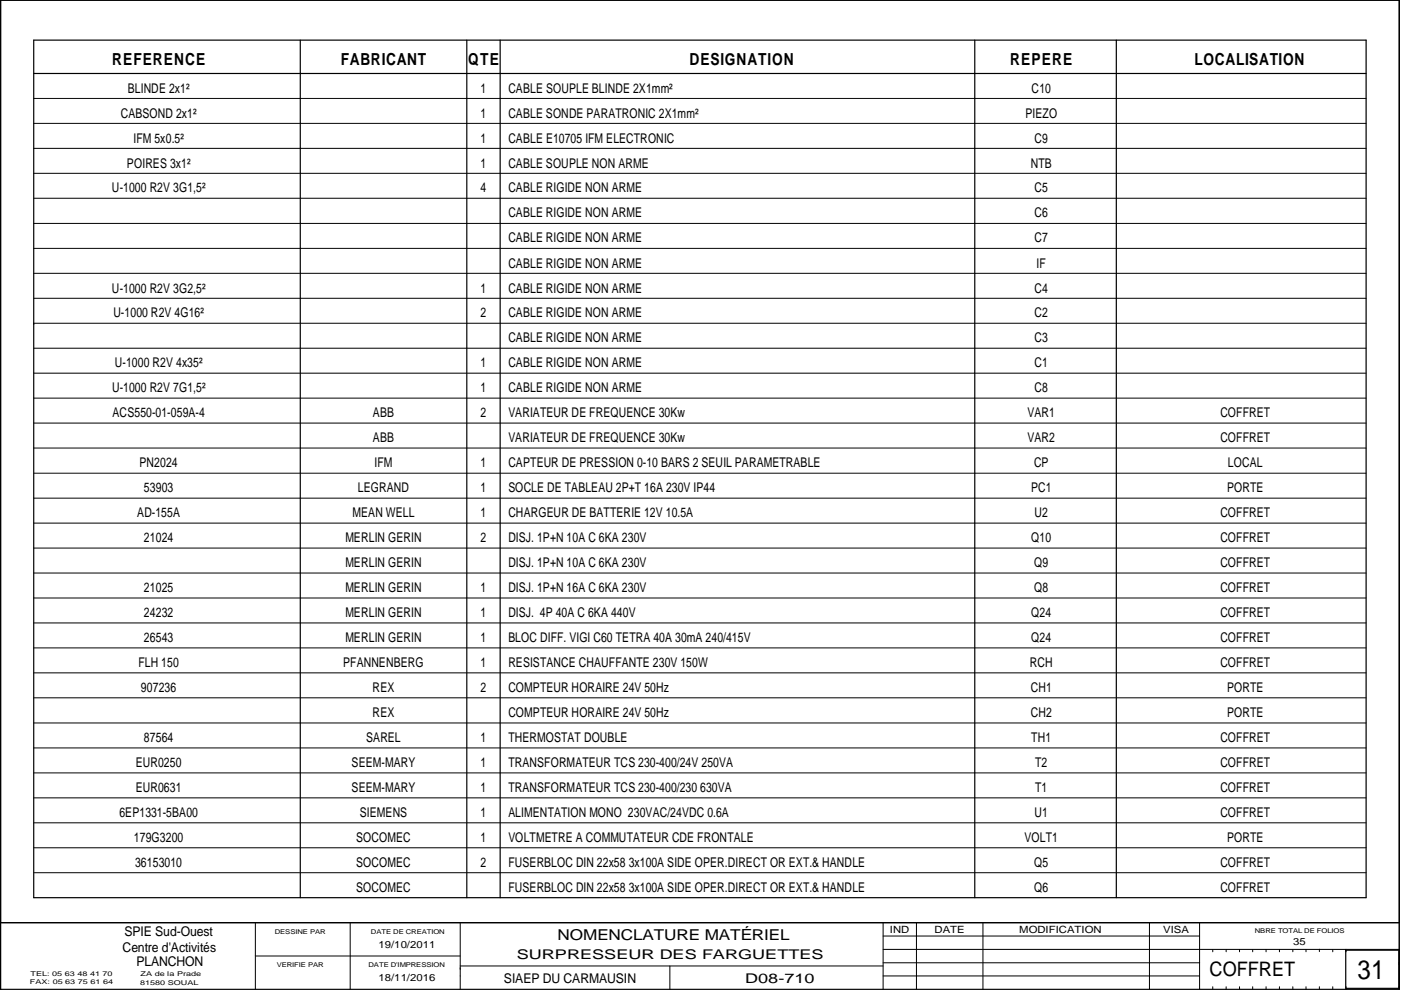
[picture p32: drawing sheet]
<svg xmlns="http://www.w3.org/2000/svg" width="297mm" height="210mm" viewBox="0 0 297 210" stroke-linecap="round" stroke-linejoin="round" font-family="sans-serif">
<defs><g id="words">
<text font-size="5.6" x="287.8" y="207.6">31</text>
<text font-size="4.2" x="256.5" y="206.9">COFFRET</text>
<g font-size="3.5">
<text x="23.8" y="13.8">REFERENCE</text>
<text x="72.3" y="13.8">FABRICANT</text>
<text x="99.2" y="13.8">QTE</text>
<text x="146.2" y="13.8">DESIGNATION</text>
<text x="214.2" y="13.8">REPERE</text>
<text x="253.3" y="13.8">LOCALISATION</text>
</g>
<text font-size="3.2" x="118.2" y="199.3">NOMENCLATURE MATÉRIEL</text>
<g font-size="2.8">
<text x="27.1" y="19.6">BLINDE 2x1²</text>
<text x="101.9" y="19.6">1</text>
<text x="107.8" y="19.6">CABLE SOUPLE BLINDE 2X1mm²</text>
<text x="218.7" y="19.6">C10</text>
<text x="25.6" y="24.9">CABSOND 2x1²</text>
<text x="101.9" y="24.9">1</text>
<text x="107.8" y="24.9">CABLE SONDE PARATRONIC 2X1mm²</text>
<text x="217.4" y="24.9">PIEZO</text>
<text x="26.9" y="35.5">POIRES 3x1²</text>
<text x="28.3" y="30.2">IFM 5x0.5²</text>
<text x="101.9" y="30.2">1</text>
<text x="101.9" y="35.5">1</text>
<text x="107.8" y="35.5">CABLE SOUPLE NON ARME</text>
<text x="107.8" y="30.2">CABLE E10705 IFM ELECTRONIC</text>
<text x="218.5" y="35.5">NTB</text>
<text x="219.3" y="30.2">C9</text>
<text x="23.7" y="40.8">U-1000 R2V 3G1,5²</text>
<text x="101.9" y="40.8">4</text>
<text x="107.8" y="40.8">CABLE RIGIDE NON ARME</text>
<text x="219.3" y="40.8">C5</text>
<text x="107.8" y="46.1">CABLE RIGIDE NON ARME</text>
<text x="219.3" y="46.1">C6</text>
<text x="107.8" y="51.4">CABLE RIGIDE NON ARME</text>
<text x="219.3" y="51.4">C7</text>
<text x="107.8" y="56.7">CABLE RIGIDE NON ARME</text>
<text x="219.8" y="56.7">IF</text>
<text x="23.7" y="62">U-1000 R2V 3G2,5²</text>
<text x="101.9" y="62">1</text>
<text x="107.8" y="62">CABLE RIGIDE NON ARME</text>
<text x="219.3" y="62">C4</text>
<text x="24" y="67.3">U-1000 R2V 4G16²</text>
<text x="101.9" y="67.3">2</text>
<text x="107.8" y="67.3">CABLE RIGIDE NON ARME</text>
<text x="219.3" y="67.3">C2</text>
<text x="24.4" y="77.9">U-1000 R2V 4x35²</text>
<text x="101.9" y="77.9">1</text>
<text x="107.8" y="72.6">CABLE RIGIDE NON ARME</text>
<text x="107.8" y="77.9">CABLE RIGIDE NON ARME</text>
<text x="219.3" y="72.6">C3</text>
<text x="219.3" y="77.9">C1</text>
<text x="23.7" y="83.2">U-1000 R2V 7G1,5²</text>
<text x="101.9" y="83.2">1</text>
<text x="107.8" y="83.2">CABLE RIGIDE NON ARME</text>
<text x="219.3" y="83.2">C8</text>
<text x="23.9" y="88.5">ACS550-01-059A-4</text>
<text x="79.1" y="88.5">ABB</text>
<text x="101.9" y="88.5">2</text>
<text x="107.8" y="88.5">VARIATEUR DE FREQUENCE 30Kw</text>
<text x="217.8" y="88.5">VAR1</text>
<text x="258.7" y="88.5">COFFRET</text>
<text x="79.1" y="93.8">ABB</text>
<text x="107.8" y="93.8">VARIATEUR DE FREQUENCE 30Kw</text>
<text x="217.8" y="93.8">VAR2</text>
<text x="258.7" y="93.8">COFFRET</text>
<text x="29.6" y="99.1">PN2024</text>
<text x="79.4" y="99.1">IFM</text>
<text x="101.9" y="99.1">1</text>
<text x="107.8" y="99.1">CAPTEUR DE PRESSION 0-10 BARS 2 SEUIL PARAMETRABLE</text>
<text x="219.2" y="99.1">CP</text>
<text x="260.3" y="99.1">LOCAL</text>
<text x="30.5" y="104.4">53903</text>
<text x="75.9" y="104.4">LEGRAND</text>
<text x="101.9" y="104.4">1</text>
<text x="107.8" y="104.4">SOCLE DE TABLEAU 2P+T 16A 230V IP44</text>
<text x="218.6" y="104.4">PC1</text>
<text x="260.2" y="104.4">PORTE</text>
<text x="29.1" y="109.7">AD-155A</text>
<text x="74.7" y="109.7">MEAN WELL</text>
<text x="101.9" y="109.7">1</text>
<text x="107.8" y="109.7">CHARGEUR DE BATTERIE 12V 10.5A</text>
<text x="219.3" y="109.7">U2</text>
<text x="258.7" y="109.7">COFFRET</text>
<text x="30.5" y="115">21024</text>
<text x="73.2" y="115">MERLIN GERIN</text>
<text x="101.9" y="115">2</text>
<text x="107.8" y="115">DISJ. 1P+N 10A C 6KA 230V</text>
<text x="218.6" y="115">Q10</text>
<text x="258.7" y="115">COFFRET</text>
<text x="30.5" y="125.6">21025</text>
<text x="73.2" y="120.3">MERLIN GERIN</text>
<text x="73.2" y="125.6">MERLIN GERIN</text>
<text x="101.9" y="125.6">1</text>
<text x="107.8" y="120.3">DISJ. 1P+N 10A C 6KA 230V</text>
<text x="107.8" y="125.6">DISJ. 1P+N 16A C 6KA 230V</text>
<text x="219.3" y="120.3">Q9</text>
<text x="219.3" y="125.6">Q8</text>
<text x="258.7" y="120.3">COFFRET</text>
<text x="258.7" y="125.6">COFFRET</text>
<text x="30.5" y="130.9">24232</text>
<text x="73.2" y="130.9">MERLIN GERIN</text>
<text x="101.9" y="130.9">1</text>
<text x="107.8" y="130.9">DISJ. 4P 40A C 6KA 440V</text>
<text x="218.6" y="130.9">Q24</text>
<text x="258.7" y="130.9">COFFRET</text>
<text x="30.5" y="136.1">26543</text>
<text x="73.2" y="136.1">MERLIN GERIN</text>
<text x="101.9" y="136.1">1</text>
<text x="107.8" y="136.1">BLOC DIFF. VIGI C60 TETRA 40A 30mA 240/415V</text>
<text x="218.6" y="136.1">Q24</text>
<text x="258.7" y="136.1">COFFRET</text>
<text x="29.3" y="141.4">FLH 150</text>
<text x="72.8" y="141.4">PFANNENBERG</text>
<text x="101.9" y="141.4">1</text>
<text x="107.8" y="141.4">RESISTANCE CHAUFFANTE 230V 150W</text>
<text x="218.4" y="141.4">RCH</text>
<text x="258.7" y="141.4">COFFRET</text>
<text x="29.9" y="146.7">907236</text>
<text x="79" y="146.7">REX</text>
<text x="101.9" y="146.7">2</text>
<text x="107.8" y="146.7">COMPTEUR HORAIRE 24V 50Hz</text>
<text x="218.5" y="146.7">CH1</text>
<text x="260.2" y="146.7">PORTE</text>
<text x="79" y="152">REX</text>
<text x="107.8" y="152">COMPTEUR HORAIRE 24V 50Hz</text>
<text x="218.5" y="152">CH2</text>
<text x="260.2" y="152">PORTE</text>
<text x="30.5" y="157.4">87564</text>
<text x="77.6" y="157.4">SAREL</text>
<text x="101.9" y="157.4">1</text>
<text x="107.8" y="157.4">THERMOSTAT DOUBLE</text>
<text x="218.6" y="157.4">TH1</text>
<text x="258.7" y="157.4">COFFRET</text>
<text x="28.8" y="167.9">EUR0631</text>
<text x="28.8" y="162.6">EUR0250</text>
<text x="74.5" y="167.9">SEEM-MARY</text>
<text x="74.5" y="162.6">SEEM-MARY</text>
<text x="101.9" y="167.9">1</text>
<text x="101.9" y="162.6">1</text>
<text x="107.8" y="167.9">TRANSFORMATEUR TCS 230-400/230 630VA</text>
<text x="107.8" y="162.6">TRANSFORMATEUR TCS 230-400/24V 250VA</text>
<text x="219.5" y="167.9">T1</text>
<text x="219.5" y="162.6">T2</text>
<text x="258.7" y="167.9">COFFRET</text>
<text x="258.7" y="162.6">COFFRET</text>
<text x="25.3" y="173.2">6EP1331-5BA00</text>
<text x="76.3" y="173.2">SIEMENS</text>
<text x="101.9" y="173.2">1</text>
<text x="107.8" y="173.2">ALIMENTATION MONO 230VAC/24VDC 0.6A</text>
<text x="219.3" y="173.2">U1</text>
<text x="258.7" y="173.2">COFFRET</text>
<text x="28.4" y="178.5">179G3200</text>
<text x="75.5" y="178.5">SOCOMEC</text>
<text x="101.9" y="178.5">1</text>
<text x="107.8" y="178.5">VOLTMETRE A COMMUTATEUR CDE FRONTALE</text>
<text x="217.2" y="178.5">VOLT1</text>
<text x="260.2" y="178.5">PORTE</text>
<text x="28.7" y="183.8">36153010</text>
<text x="75.5" y="183.8">SOCOMEC</text>
<text x="101.9" y="183.8">2</text>
<text x="107.8" y="183.8">FUSERBLOC DIN 22x58 3x100A SIDE OPER.DIRECT OR EXT.&amp; HANDLE</text>
<text x="219.3" y="183.8">Q5</text>
<text x="258.7" y="183.8">COFFRET</text>
<text x="75.5" y="189.1">SOCOMEC</text>
<text x="107.8" y="189.1">FUSERBLOC DIN 22x58 3x100A SIDE OPER.DIRECT OR EXT.&amp; HANDLE</text>
<text x="219.3" y="189.1">Q6</text>
<text x="258.7" y="189.1">COFFRET</text>
<text x="26" y="201.8">Centre d'Activités</text>
<text x="26.4" y="198.4">SPIE Sud-Ouest</text>
<text x="109.6" y="203.3">SURPRESSEUR DES FARGUETTES</text>
<text x="28.9" y="204.9">PLANCHON</text>
<text x="106.8" y="208.4">SIAEP DU CARMAUSIN</text>
<text x="158" y="208.4">D08-710</text>
</g>
<g font-size="2.1">
<text x="188.7" y="197.7">IND</text>
<text x="198.2" y="197.7">DATE</text>
<text x="216.1" y="197.7">MODIFICATION</text>
<text x="246.6" y="197.7">VISA</text>
<text x="80.3" y="200.9">19/10/2011</text>
<text x="274.1" y="200.3">35</text>
<text x="80.3" y="208">18/11/2016</text>
</g>
<g font-size="1.4">
<text x="58.3" y="198">DESSINE PAR</text>
<text x="78.7" y="198">DATE DE CREATION</text>
<text x="266.1" y="197.7">NBRE TOTAL DE FOLIOS</text>
<text x="6.3" y="208.7">FAX: 05 63 75 61 64</text>
<text x="6.5" y="207">TEL: 05 63 48 41 70</text>
<text x="29.7" y="208.7">81580 SOUAL</text>
<text x="29.8" y="207">ZA de la Prade</text>
<text x="58.7" y="205">VERIFIE PAR</text>
<text x="78.1" y="205">DATE D'IMPRESSION</text>
</g>
</g></defs>
<g fill="none" stroke="#000" stroke-width=".21">
<path d="M7.2 20.9h282.4M7.2 26.2h282.4M7.2 31.5h282.4M7.2 36.7h282.4M7.2 42h282.4M7.2 47.4h282.4M7.2 52.7h282.4M7.2 58h282.4M7.2 63.2h282.4M7.2 68.5h282.4M7.2 73.8h282.4M7.2 79.1h282.4"/>
<path d="M7.2 84.4h282.4M7.2 89.7h282.4M7.2 95h282.4M7.2 100.3h282.4M7.2 105.6h282.4M7.2 110.9h282.4M7.2 116.2h282.4M7.2 121.5h282.4M7.2 126.8h282.4M7.2 132.1h282.4M7.2 137.4h282.4M7.2 142.7h282.4"/>
<path d="M7.2 148h282.4M7.2 153.3h282.4M7.2 158.6h282.4M7.2 163.9h282.4M7.2 169.2h282.4M7.2 174.5h282.4M7.2 179.7h282.4M7.2 185h282.4M54.1 195.6v14.2M74.2 195.6v14.2M97.6 195.6v14.2M187.2 195.6v14.2"/>
<path d="M187.2 198.5h67.1M194.3 195.6v14.2M208.4 195.6v14.2M243.7 195.6v14.2M254.3 195.6v14.2M.1 209.8v-14.2h296.6v14.2M54.1 202.7h43.5M97.6 204.8h89.6M142 204.8v5M187.2 201.3h109.5M187.2 204.1h67.1M187.2 206.9h67.1"/>
<path d="M257.1 201.3v.5M257.1 209.2v.5M260 201.3v.5M260 209.2v.5M262.8 201.3v.5M262.8 209.2v.5M265.6 201.3v.5M265.6 209.2v.5M268.4 201.3v.5M268.4 209.2v.5M271.3 201.3v.5M271.3 209.2v.5"/>
<path d="M274.1 201.3v.5M274.1 209.2v.5M276.9 201.3v.5M276.9 209.2v.5M279.7 201.3v.5M279.7 209.2v.5M282.6 201.3v.5M282.6 209.2v.5"/>
</g>
<g fill="none" stroke="#000" stroke-width=".25">
<path d="M.1 0h296.6v209.8h-296.6zM7.2 8.5h282.4v181.8h-282.4zM7.2 15.6h282.4M63.7 8.5v181.8M99 8.5v181.8M106 8.5v181.8M206.7 8.5v181.8M236.7 8.5v181.8M7.2 68.5h.1M.1 195.6h296.6M285.3 201.5h11.3v8h-11.3zM285.4 201.3v.5"/>
<path d="M285.4 209.2v.5"/>
</g>
<use href="#words"/>
</svg>
